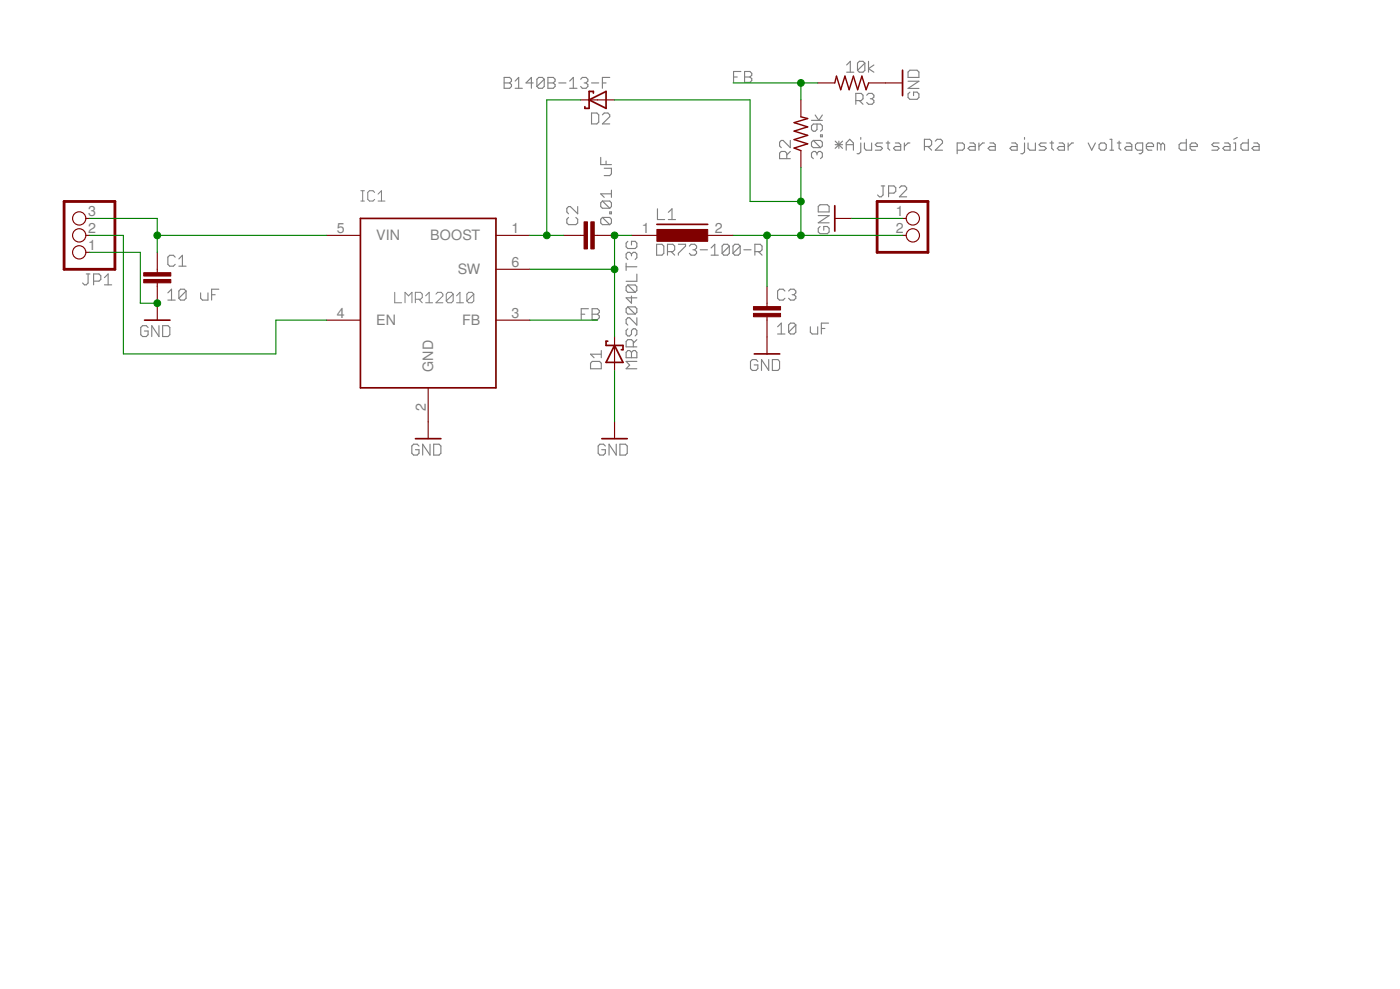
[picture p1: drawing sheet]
<svg xmlns="http://www.w3.org/2000/svg" width="210mm" height="148mm" viewBox="0 0 210 148" stroke-linecap="round" stroke-linejoin="round" font-family="sans-serif">
<defs><g id="words">
<g font-size="2.1" fill="#808080">
<text x="13.2" y="34.9">2</text>
<text x="13.2" y="32.4">3</text>
<text x="50.5" y="34.9">5</text>
<text x="76.7" y="34.9">1</text>
<text x="96.2" y="34.9">1</text>
<text x="107.2" y="34.9">2</text>
<text x="134.3" y="32.4">1</text>
<text x="134.3" y="34.9">2</text>
<text x="13.2" y="37.4">1</text>
<text x="56.4" y="36">VIN</text>
<text x="64.5" y="36">BOOST</text>
<text x="68.6" y="41.1">SW</text>
<text x="76.7" y="40">6</text>
<text x="50.5" y="47.6">4</text>
<text x="76.7" y="47.6">3</text>
<text x="56.4" y="48.7">EN</text>
<text x="69.3" y="48.7">FB</text>
<text x="65" y="55.8" transform="rotate(-90 65 55.8)">GND</text>
<text x="63.8" y="61.6" transform="rotate(-90 63.8 61.6)">2</text>
</g>
</g></defs>
<g fill="none" stroke="#808080" stroke-width=".17">
<path d="M75.6 11.6h.8l.3 .3v.2l-.3 .3 .3 .3v.3l-.3 .2h-.8zM75.6 12.4h.8M77.2 13.2h1.1M77.2 12.1l.6-.5v1.6M79.9 12.4h-1l.8-.8v1.6M81.6 11.9l-.3-.3h-.5l-.3 .3v1.1M81.6 11.9v1.1l-.3 .2h-.5l-.3-.2M81.6 11.9l-1.1 1.1M82.1 11.6h.9l.2 .3v.2l-.2 .3 .2 .3v.3l-.2 .2h-.9zM82.1 12.4h.9M83.8 12.4h1.1M85.4 13.2h1.1"/>
<path d="M85.4 12.1l.6-.5v1.6M87.1 11.9l.2-.3h.6l.2 .3v.2l-.2 .3M87.6 12.4h.3M87.9 12.4l.2 .3v.3l-.2 .2h-.6l-.2-.2M88.7 12.4h1.1M88.7 16.9h.8l.3 .3v1.1l-.3 .3h-.8zM90.3 17.2l.3-.3h.5l.3 .3v.3l-1.1 1.1h1.1M90.3 12.4h.6M91.4 11.6h-1.1v1.6M110 11.5h.5M111.1 10.7h-1.1v1.6M111.6 10.7h.8l.3 .3v.3l-.3 .2 .3 .3v.3l-.3 .2h-.8z"/>
<path d="M111.6 11.5h.8M121.7 18h1.6M122.2 17.2l.6 .8 .5-.8M122.5 18.6v.8l-.3 .3h-.3l-.2-.3v-.5l.2-.3h1.1l.3 .3v.5l-.3 .3M126.9 9.7l.6-.5v1.6M126.9 10.8h1.1M128.3 15.1h.8l.3-.3v-.5l-.3-.3h-.8v1.6M128.8 15.1l.6 .5M129.7 9.5v1l-.3 .3h-.6l-.2-.3M129.7 9.5l-.3-.3h-.6l-.2 .3v1M129.7 9.5l-1.1 1M129.9 14.3l.3-.3h.5l.3 .3v.2l-.3 .3"/>
<path d="M130.2 9.2v1.6M130.5 14.8h.2M130.7 14.8l.3 .3v.2l-.3 .3h-.5l-.3-.3M131 9.7l-.8 .6 .8 .5M136.1 12.2h1.7l-1.7 1.1h1.7M136.4 13.8l-.3 .3v.5l.3 .3h1.1l.3-.3v-.5l-.3-.3h-.5v.5M136.4 10.5h1.1l.3 .3v.8h-1.7v-.8zM26.3 38.5l-.3-.3h-.6l-.2 .3v1.1l.2 .3h.6l.3-.3M26.8 39.9h1.1M26.8 38.8l.5-.6v1.7M85.2 32.6l-.2 .3v.5l.2 .3h1.1l.3-.3v-.5l-.3-.3M86.6 30.9v1.1l-1.1-1.1h-.3l-.2 .3v.5l.2 .3"/>
<path d="M90.1 23.6v1.1h1.6M90.3 32.6l-.2 .3v.5l.2 .3h1.1M90.3 30.1l-.2 .3v.5l.2 .3h1.1M90.3 32.6h1.1l.3 .3v.5l-.3 .3M90.3 30.1h1.1l.3 .3v.5l-.3 .3M90.3 32.6l1.1 1.1M90.3 30.1l1.1 1.1M90.6 25.2h1.1v.8l-.3 .3h-.8M90.9 24.1v.6M91.4 31.7h.3v.3h-.3zM91.7 28.5v1.1M91.7 29h-1.6l.5 .6"/>
<path d="M93.9 39.4v1.1M93.9 40h1.6M94.1 36.2l-.2 .2v.6l.2 .2h1.1l.3-.2v-.6l-.3-.2h-.5v.5M94.7 38.1l-.3-.3h-.3l-.2 .3v.5l.2 .3M94.7 38.1l.3-.3h.2l.3 .3v.5l-.3 .3M94.7 38.1v.2M98.4 36.6h.9l.2 .3v1.1l-.2 .2h-.9zM98.6 31.3v1.6h1.1M100.1 37.7h.8l.3-.3v-.5l-.3-.3h-.8v1.6M100.2 32.9h1.1M100.2 31.8l.6-.5v1.6M100.6 37.7l.6 .5"/>
<path d="M101.7 36.6h1.1v.3l-1.1 1.1v.2M103.4 36.9l.2-.3h.6l.2 .3v.2l-.2 .3M103.9 37.4h.3M104.2 37.4l.2 .3v.3l-.2 .2h-.6l-.2-.2M105 37.4h1.1M106.6 38.2h1.1M106.6 37.1l.6-.5v1.6M109.3 36.9v1.1l-.2 .2h-.6l-.2-.2M109.3 36.9l-.2-.3h-.6l-.2 .3v1.1M109.3 36.9l-1 1.1M111 36.9v1.1l-.3 .2h-.5l-.3-.2M111 36.9l-.3-.3h-.5l-.3 .3v1.1"/>
<path d="M111 36.9l-1.1 1.1M111.5 37.4h1.1M113.2 37.7h.8l.3-.3v-.5l-.3-.3h-.8v1.6M113.7 37.7l.6 .5M118 23.8v-.9l-.3-.2h-.6l-.2 .2v.9h1.6M118.5 21v1.1l-1.1-1.1h-.3l-.2 .3v.6l.2 .2M118.5 22.7l-.5 .5M121.9 21l-.2 .3v.6l.2 .2h1.1M121.9 21h1.1l.3 .3v.6l-.3 .2M121.9 21l1.1 1.1M122.5 22.9l-.3-.2h-.3l-.2 .2v.6l.2 .3M122.5 22.9l.3-.2h.2l.3 .2v.6l-.3 .3"/>
<path d="M122.5 22.9v.3M122.7 30.9l.3-.2h1l.3 .2v.8h-1.6zM122.7 32.3h1.6l-1.6 1.1h1.6M123 33.9l-.3 .3v.6l.3 .2h1l.3-.2v-.6l-.3-.3h-.5v.6M123 20.2h.3v.3h-.3zM125.2 21.1l1.1 1.1M125.2 21.7h1.1M125.8 21.1v1.1M126.3 21.1l-1.1 1.1M126.9 21.7h1.1M126.9 22.5v-1.1l.5-.5 .6 .5v1.1M129.1 21.4v1.4l-.3 .2h-.3"/>
<path d="M129.1 20.6v.3M129.6 21.4v.8l.3 .3h.8v-1.1M132.1 27.9h.6M132.3 21.4h-.8l-.3 .3 .3 .2h.5l.3 .3-.3 .3h-.8M132.4 27.9v1.3l-.3 .3h-.3l-.2-.3M132.9 21.4h.5M133.1 21.1v1.1l.3 .3M133.2 28.9h.8l.3-.2v-.6l-.3-.2h-.8v1.6M134.2 21.4h.6l.2 .3v.8h-.8l-.2-.3 .2-.3h.8M134.9 28.1l.2-.2h.6l.2 .2v.3l-1 1.1h1M135.6 21.4v1.1M136.4 21.4h-.3l-.5 .5"/>
<path d="M138.6 21.9h.8l.3-.2v-.6l-.3-.2h-.8v1.6M139.1 21.9l.6 .6M140.2 21.1l.3-.2h.6l.2 .2v.3l-1.1 1.1h1.1M143.5 22.5h.8l.3-.3v-.5l-.3-.3h-.8v1.6M145.4 21.4h.6l.2 .3v.8h-.8l-.3-.3 .3-.3h.8M146.8 21.4v1.1M147.6 21.4h-.3l-.5 .5M148.4 21.4h.5l.3 .3v.8h-.8l-.3-.3 .3-.3h.8M151.7 21.4h.5l.3 .3v.8h-.8l-.3-.3 .3-.3h.8M153.6 21.4v1.4l-.3 .2h-.2M153.6 20.6v.3M154.1 21.4v.8l.3 .3h.8v-1.1"/>
<path d="M156.9 21.4h-.8l-.3 .3 .3 .2h.5l.3 .3-.3 .3h-.8M157.4 21.4h.6M157.7 21.1v1.1l.3 .3M158.8 21.4h.5l.3 .3v.8h-.8l-.3-.3 .3-.3h.8M160.1 21.4v1.1M161 21.4h-.3l-.6 .5M163.2 21.4l.5 1.1 .5-1.1M164.8 21.7l.3-.3h.5l.3 .3v.5l-.3 .3h-.5l-.3-.3zM166.4 22.5h.6M166.4 20.9h.3v1.6M167.5 21.4h.6M167.8 21.1v1.1l.3 .3"/>
<path d="M168.9 21.4h.5l.3 .3v.8h-.8l-.3-.3 .3-.3h.8M171.3 22.5h-.8l-.3-.3v-.5l.3-.3h.8v1.4l-.3 .2h-.2M171.9 21.9h1.1v-.2l-.3-.3h-.6l-.2 .3v.5l.2 .3h.6M174.1 21.7l-.3-.3h-.3v1.1M174.1 21.7v.8M174.1 21.7l.2-.3 .3 .3v.8M177.9 20.9v1.6h-.8l-.3-.3v-.5l.3-.3h.8M178.4 21.9h1.1v-.2l-.3-.3h-.5l-.3 .3v.5l.3 .3h.5M182.8 21.4h-.8l-.3 .3 .3 .2h.5l.3 .3-.3 .3h-.8M183.6 21.4h.5l.3 .3v.8h-.8l-.3-.3 .3-.3h.8M185 21.4h.3v1.1h-.3M185.5 20.6l-.5 .3"/>
<path d="M187.2 20.9v1.6h-.9l-.2-.3v-.5l.2-.3h.9M188 21.4h.5l.3 .3v.8h-.8l-.3-.3 .3-.3h.8M12.9 41h.6M13.2 41v1.4l-.3 .3h-.2l-.3-.3M14 42.1h.8l.3-.2v-.6l-.3-.3h-.8v1.7M15.7 42.7h1M15.7 41.6l.5-.6v1.7M22.2 49.1l-.3-.3h-.5l-.3 .3v1l.3 .3h.5l.3-.3v-.5h-.5M23.8 48.8v1.6l-1-1.6v1.6M24.4 48.8h.8l.3 .3v1l-.3 .3h-.8zM25.2 43.9l.5-.6v1.7M25.2 45h1.1"/>
<path d="M27.9 43.6v1.1l-.3 .3h-.5l-.3-.3M27.9 43.6l-.3-.3h-.5l-.3 .3v1.1M27.9 43.6l-1.1 1.1M30.1 43.9v.8l.3 .3h.8v-1.1M31.7 44.2h.6M32.8 43.3h-1.1v1.7M87.1 47.1h.6M88.2 46.2h-1.1v1.7M88.8 46.2h.8l.3 .3v.3l-.3 .3 .3 .2v.3l-.3 .3h-.8zM88.8 47.1h.8M88.8 54.1h1.1l.2 .3v.8h-1.6v-.8zM90.1 52.5v1.1"/>
<path d="M90.1 53.1h-1.6l.6 .5M94.1 52.5h.3l.3 .3 .3-.3h.2l.3 .3v.8h-1.6v-.8zM94.1 42.7l-.2 .3v.5l.2 .3h1.1M94.1 46l-.2 .2v.6l.2 .3h1.1M94.1 49.3l-.2 .2v.6l.2 .2h.3l.3-.2v-.6l.3-.2h.2l.3 .2v.6l-.3 .2M94.1 42.7h1.1l.3 .3v.5l-.3 .3M94.1 46h1.1l.3 .2v.6l-.3 .3M94.1 46l1.1 1.1M94.1 42.7l1.1 1.1M94.7 44.3v1.1l-.8-.8h1.6M94.7 52.8v.8M95 52v-.8l-.3-.3h-.6l-.2 .3v.8h1.6"/>
<path d="M95.5 54.1h-1.6l.5 .6-.5 .5h1.6M95.5 47.6v1.1l-1.1-1.1h-.3l-.2 .3v.5l.2 .3M95.5 41.1v1h-1.6M95.5 50.9l-.5 .5M113.6 54.1l-.3-.2h-.5l-.3 .2v1.1l.3 .3h.5l.3-.3v-.5h-.5M115.3 53.9v1.6l-1.1-1.6v1.6M115.8 53.9h.8l.3 .2v1.1l-.3 .3h-.8zM116.6 49l.5-.6v1.6M116.6 50h1.1M117.7 43.6l-.3-.3h-.5l-.3 .3v1.1l.3 .3h.5l.3-.3M118.2 43.6l.3-.3h.5l.3 .3v.3l-.3 .3M118.8 44.2h.2"/>
<path d="M119 44.2l.3 .2v.3l-.3 .3h-.5l-.3-.3M119.3 48.7v1.1l-.3 .2h-.5l-.3-.2M119.3 48.7l-.3-.3h-.5l-.3 .3v1.1M119.3 48.7l-1.1 1.1M121.5 49v.8l.3 .2h.8v-1M123.1 49.2h.6M124.2 48.4h-1.1v1.6M62.8 66.8l-.3-.3h-.5l-.3 .3v1.1l.3 .3h.5l.3-.3v-.5h-.5M64.5 66.5v1.7l-1.1-1.7v1.7M65 66.5h.8l.3 .3v1.1l-.3 .3h-.8zM90.8 66.8l-.3-.3h-.6l-.2 .3v1.1l.2 .3h.6l.3-.3v-.5h-.6M92.4 66.5v1.7l-1.1-1.7v1.7"/>
<path d="M92.9 66.5h.9l.2 .3v1.1l-.2 .3h-.9z"/>
</g>
<g fill="none" stroke="#808080" stroke-width=".15">
<path d="M54.1 30.1h.5M54.1 28.6h.5M54.4 28.6v1.5M56.2 28.8l-.3-.2h-.5l-.3 .2v1.1l.3 .2h.5l.3-.2M56.7 30.1h1M56.7 29.1l.5-.5v1.5M59.2 43.8v1.6h1M60.7 45.4v-1.6l.6 .5 .5-.5v1.6M62.3 44.8h.8l.2-.2v-.5l-.2-.3h-.8v1.6M62.8 44.8l.5 .6M63.8 45.4h1.1M63.8 44.3l.5-.5v1.6"/>
<path d="M65.4 44.1l.2-.3h.5l.3 .3v.2l-1 1.1h1M67.9 44.1v1l-.2 .3h-.5l-.3-.3M67.9 44.1l-.2-.3h-.5l-.3 .3v1M67.9 44.1l-1 1M68.5 45.4h1M68.5 44.3l.5-.5v1.6M71 44.1v1l-.2 .3h-.5l-.3-.3M71 44.1l-.2-.3h-.5l-.3 .3v1M71 44.1l-1 1"/>
</g>
<g fill="none" stroke="#800000" stroke-width=".17">
<path d="M87.1 15h5M120.1 15v2.5M122.6 12.4h2.6M130.2 12.4h5.1M12.8 35.3h.6M12.8 37.8h.6M12.8 32.7h.6M23.6 37.8v3.1M49 35.3h5M74.4 35.3h5M84.5 35.3h3.1M89.1 35.3h3"/>
<path d="M94.7 35.3h5.1M104.8 35.3h5.1M120.1 22.6v2.5M125.2 32.7h2.5M135.3 35.3h.6M135.3 32.7h.6M23.6 42.4v5.6M49 48h5M64.2 58.1v7.6M74.4 48h5M74.4 40.3h5M92.1 50.5v5.1"/>
<path d="M115 42.9v3M115 47.5v5.5M92.1 63.2v2.5"/>
<circle cx="11.9" cy="37.8" r=".99"/>
<circle cx="11.9" cy="32.7" r=".99"/>
<circle cx="11.9" cy="35.3" r=".99"/>
<circle cx="136.9" cy="35.3" r=".99"/>
<circle cx="136.9" cy="32.7" r=".99"/>
</g>
<path d="M88.3 15l2.6-1.3v2.5zM89 13.9v-.2h-.7v2.5h-.6v-.2M135.3 10.5v3.8M54 32.7h20.4v25.4h-20.4zM98.5 33.6h7.6M125.2 30.8v3.8M21.7 48h3.8M91.1 51.1h-.2v.7h2.5v.6h-.2M92.1 51.8l1.3 2.5h-2.5zM113.1 53h3.8M62.3 65.7h3.8M90.2 65.7h3.8" fill="none" stroke="#800000" stroke-width=".25"/>
<path d="M9.6 30.2h7.6v10.1h-7.6zM131.5 30.2h7.6v7.6h-7.6z" fill="none" stroke="#800000" stroke-width=".42"/>
<g fill="#800000" stroke="#800000" stroke-width=".15">
<path d="M21.5 41.9h4.1v.5h-4.1z"/>
<path d="M21.5 40.9h4.1v.5h-4.1z"/>
<path d="M88.6 33.2h.5v4.1h-.5z"/>
<path d="M87.6 33.2h.5v4.1h-.5z"/>
<path d="M98.5 34.4h7.6v1.8h-7.6z"/>
<path d="M113 46.9h4v.6h-4z"/>
<path d="M113 45.9h4v.5h-4z"/>
</g>
<path d="M120.1 17.5l1 .3-2 .6 2 .6-2 .6 2 .7-2 .6 2 .6-2 .7 1 .4M125.2 12.4l.2-1 .6 2 .7-2 .6 2 .7-2 .6 2 .6-2 .7 2 .3-1" fill="none" stroke="#800000" stroke-width=".21"/>
<g fill="none" stroke="#008000" stroke-width=".17">
<path d="M87.1 15h-5.1v20.3M92.1 15h20.4v15.2h7.6M109.9 12.4h12.7M120.1 12.4v2.6M13.4 35.3h5.1v17.7h22.9v-5h7.6M13.4 32.7h10.2v5.1M13.4 37.8h7.6v7.6h2.6M23.6 35.3h25.4M79.4 35.3h5.1M94.7 35.3h-2.6v15.2M109.9 35.3h25.4M115 35.3v7.6"/>
<path d="M120.1 25.1v10.2M127.7 32.7h7.6M79.4 40.3h12.7M79.4 48h10.2M92.1 55.6v7.6"/>
</g>
<g fill="#008000" stroke="#008000" stroke-width=".15">
<circle cx="23.6" cy="35.3" r=".51"/>
<circle cx="23.6" cy="45.4" r=".51"/>
<circle cx="82" cy="35.3" r=".51"/>
<circle cx="92.1" cy="35.3" r=".51"/>
<circle cx="92.1" cy="40.3" r=".51"/>
<circle cx="115" cy="35.3" r=".51"/>
<circle cx="120.1" cy="35.3" r=".51"/>
<circle cx="120.1" cy="30.2" r=".51"/>
<circle cx="120.1" cy="12.4" r=".51"/>
</g>
<use href="#words"/>
</svg>
